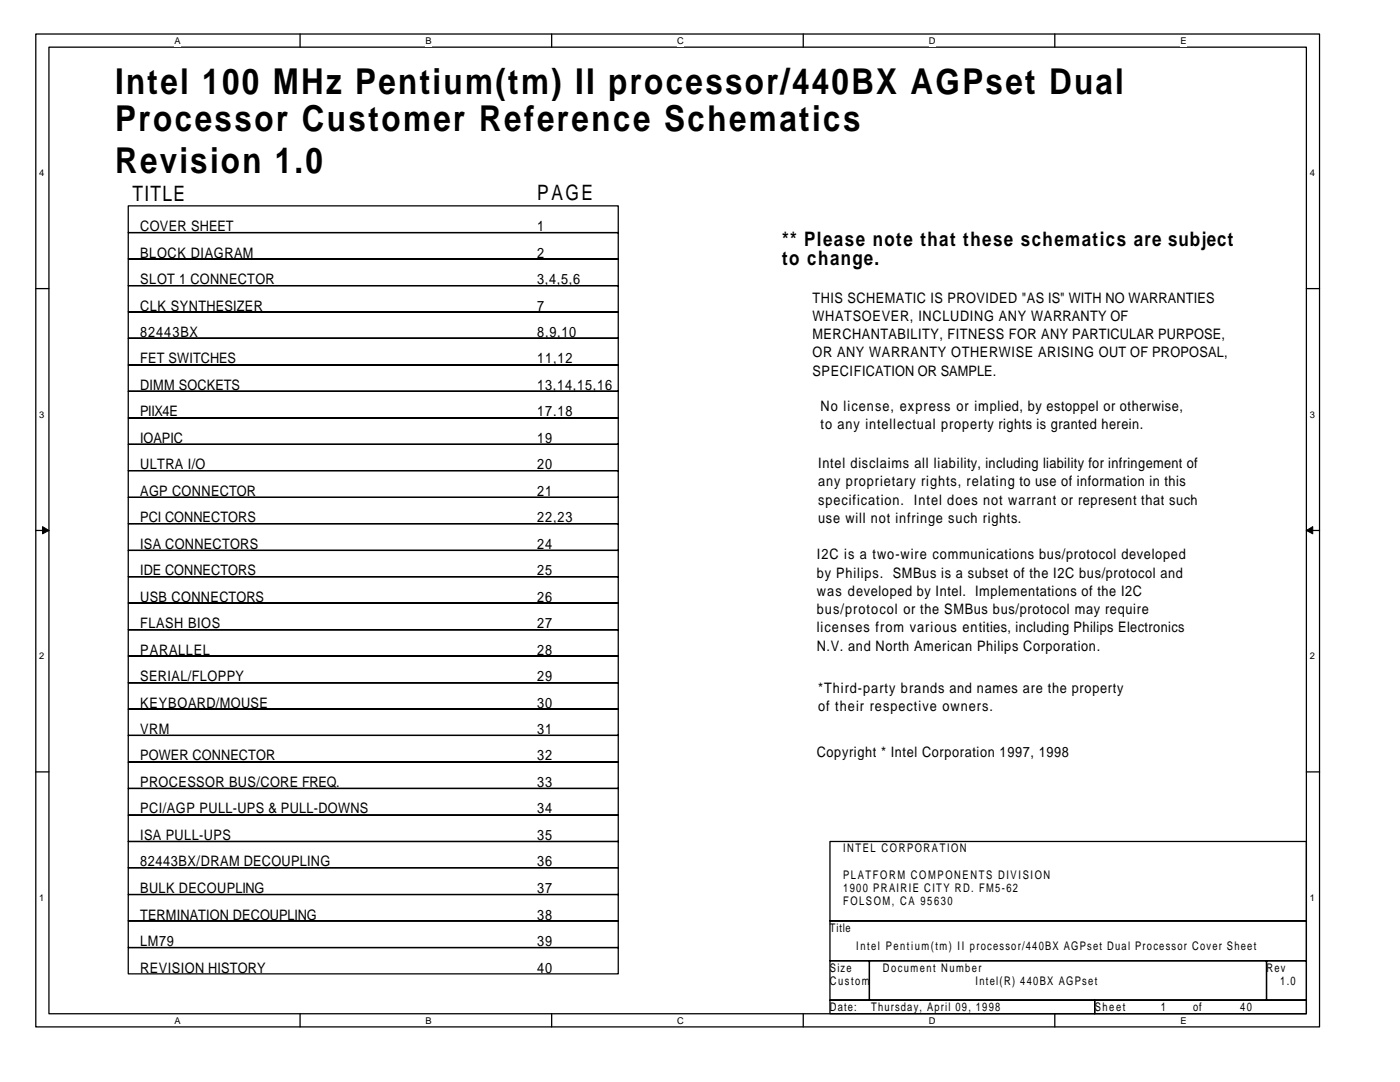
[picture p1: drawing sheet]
<svg xmlns="http://www.w3.org/2000/svg" width="279mm" height="216mm" viewBox="0 0 279 216" stroke-linecap="round" stroke-linejoin="round" font-family="sans-serif">
<defs><g id="words">
<g font-size="7.1">
<text x="23" y="18.7">Intel 100 MHz Pentium(tm) II processor/440BX AGPset Dual</text>
<text x="23" y="26.1">Processor Customer Reference Schematics</text>
<text x="23" y="34.5">Revision 1.0</text>
</g>
<g font-size="4.2">
<text x="26.4" y="40.2">TITLE</text>
<text x="107.2" y="39.9">PAGE</text>
</g>
<g font-size="4">
<text x="156.1" y="49">** Please note that these schematics are subject</text>
<text x="156.1" y="52.8">to change.</text>
</g>
<g font-size="2.9">
<text x="28" y="46.1">COVER SHEET</text>
<text x="107.2" y="46.1">1</text>
<text x="28" y="51.4">BLOCK DIAGRAM</text>
<text x="107.2" y="51.4">2</text>
<text x="28" y="56.6">SLOT 1 CONNECTOR</text>
<text x="107.2" y="56.6">3,4,5,6</text>
<text x="28" y="62">CLK SYNTHESIZER</text>
<text x="107.2" y="62">7</text>
<text x="162.2" y="60.4">THIS SCHEMATIC IS PROVIDED &quot;AS IS&quot; WITH NO WARRANTIES</text>
<text x="162.2" y="64">WHATSOEVER, INCLUDING ANY WARRANTY OF</text>
<text x="28" y="67.2">82443BX</text>
<text x="107.2" y="67.2">8,9,10</text>
<text x="162.2" y="67.7">MERCHANTABILITY, FITNESS FOR ANY PARTICULAR PURPOSE,</text>
<text x="162.2" y="71.3">OR ANY WARRANTY OTHERWISE ARISING OUT OF PROPOSAL,</text>
<text x="28" y="72.5">FET SWITCHES</text>
<text x="28" y="77.8">DIMM SOCKETS</text>
<text x="107.2" y="72.5">11,12</text>
<text x="107.2" y="77.8">13,14,15,16</text>
<text x="162.2" y="74.9">SPECIFICATION OR SAMPLE.</text>
<text x="28" y="83.1">PIIX4E</text>
<text x="107.2" y="83.1">17.18</text>
<text x="163.8" y="82">No license, express or implied, by estoppel or otherwise,</text>
<text x="28" y="88.4">IOAPIC</text>
<text x="107.2" y="88.4">19</text>
<text x="163.8" y="85.7">to any intellectual property rights is granted herein.</text>
<text x="28" y="93.6">ULTRA I/O</text>
<text x="107.2" y="93.6">20</text>
<text x="163.3" y="93.4">Intel disclaims all liability, including liability for infringement of</text>
<text x="28" y="98.9">AGP CONNECTOR</text>
<text x="107.2" y="98.9">21</text>
<text x="163.3" y="97">any proprietary rights, relating to use of information in this</text>
<text x="163.3" y="100.7">specification. Intel does not warrant or represent that such</text>
<text x="28" y="104.2">PCI CONNECTORS</text>
<text x="107.2" y="104.2">22,23</text>
<text x="163.3" y="104.3">use will not infringe such rights.</text>
<text x="28" y="109.5">ISA CONNECTORS</text>
<text x="107.2" y="109.5">24</text>
<text x="163" y="111.6">I2C is a two-wire communications bus/protocol developed</text>
<text x="28" y="114.8">IDE CONNECTORS</text>
<text x="107.2" y="114.8">25</text>
<text x="163" y="115.2">by Philips. SMBus is a subset of the I2C bus/protocol and</text>
<text x="163" y="118.9">was developed by Intel. Implementations of the I2C</text>
<text x="28" y="120.1">USB CONNECTORS</text>
<text x="28" y="125.3">FLASH BIOS</text>
<text x="107.2" y="125.3">27</text>
<text x="107.2" y="120.1">26</text>
<text x="163" y="122.5">bus/protocol or the SMBus bus/protocol may require</text>
<text x="28" y="130.6">PARALLEL</text>
<text x="107.2" y="130.6">28</text>
<text x="163" y="126.2">licenses from various entities, including Philips Electronics</text>
<text x="163" y="129.8">N.V. and North American Philips Corporation.</text>
<text x="28" y="135.9">SERIAL/FLOPPY</text>
<text x="107.2" y="135.9">29</text>
<text x="28" y="141.2">KEYBOARD/MOUSE</text>
<text x="107.2" y="141.2">30</text>
<text x="163.3" y="138.3">*Third-party brands and names are the property</text>
<text x="163.3" y="141.9">of their respective owners.</text>
<text x="28" y="146.5">VRM</text>
<text x="107.2" y="146.5">31</text>
<text x="28" y="151.7">POWER CONNECTOR</text>
<text x="107.2" y="151.7">32</text>
<text x="163" y="151">Copyright * Intel Corporation 1997, 1998</text>
<text x="28" y="157.1">PROCESSOR BUS/CORE FREQ.</text>
<text x="107.2" y="157.1">33</text>
<text x="28" y="162.3">PCI/AGP PULL-UPS &amp; PULL-DOWNS</text>
<text x="28" y="167.6">ISA PULL-UPS</text>
<text x="107.2" y="162.3">34</text>
<text x="107.2" y="167.6">35</text>
<text x="28" y="172.9">82443BX/DRAM DECOUPLING</text>
<text x="107.2" y="172.9">36</text>
<text x="28" y="178.1">BULK DECOUPLING</text>
<text x="107.2" y="178.1">37</text>
<text x="28" y="183.5">TERMINATION DECOUPLING</text>
<text x="107.2" y="183.5">38</text>
<text x="28" y="188.7">LM79</text>
<text x="107.2" y="188.7">39</text>
<text x="28" y="194.1">REVISION HISTORY</text>
<text x="107.2" y="194.1">40</text>
</g>
<g font-size="2.4">
<text x="168.3" y="170.1">INTEL CORPORATION</text>
<text x="168.3" y="175.3">PLATFORM COMPONENTS DIVISION</text>
<text x="168.3" y="178">1900 PRAIRIE CITY RD. FM5-62</text>
<text x="165.6" y="185.9">Title</text>
<text x="168.3" y="180.6">FOLSOM, CA 95630</text>
<text x="170.9" y="189.6">Intel Pentium(tm) II processor/440BX AGPset Dual Processor Cover Sheet</text>
<text x="165.6" y="196.5">Custom</text>
<text x="165.6" y="193.9">Size</text>
<text x="176.2" y="193.9">Document Number</text>
<text x="194.7" y="196.5">Intel(R) 440BX AGPset</text>
<text x="252.8" y="193.9">Rev</text>
<text x="255.5" y="196.5">1.0</text>
<text x="165.6" y="201.7">Date:</text>
<text x="173.8" y="201.7">Thursday, April 09, 1998</text>
<text x="218.5" y="201.7">Sheet</text>
<text x="231.7" y="201.7">1</text>
<text x="238.1" y="201.7">of</text>
<text x="247.5" y="201.7">40</text>
</g>
<g font-size="1.9">
<text x="34.8" y="8.8">A</text>
<text x="84.9" y="8.8">B</text>
<text x="135.2" y="8.8">C</text>
<text x="185.4" y="8.8">D</text>
<text x="235.6" y="8.8">E</text>
<text x="7.8" y="35.2">4</text>
<text x="261.4" y="35.2">4</text>
<text x="7.8" y="83.3">3</text>
<text x="261.4" y="83.3">3</text>
<text x="7.8" y="131.6">2</text>
<text x="261.4" y="131.6">2</text>
<text x="7.8" y="179.8">1</text>
<text x="261.4" y="179.8">1</text>
<text x="34.8" y="204.3">A</text>
<text x="84.9" y="204.3">B</text>
<text x="135.2" y="204.3">C</text>
<text x="185.4" y="204.3">D</text>
<text x="235.6" y="204.3">E</text>
</g>
</g></defs>
<path d="M7.1 6.8h256.2v198.1h-256.2zM9.8 9.4h250.9v192.9h-250.9z" fill="none" stroke="#000" stroke-width=".25"/>
<g fill="#fff">
<path d="M34.8 7.1h1.3v2.1h-1.3z"/>
<path d="M34.8 202.6h1.3v2.1h-1.3z"/>
</g>
<path d="M59.9 6.8v2.6M59.9 202.3v2.6" fill="none" stroke="#000" stroke-width=".25"/>
<g fill="#fff">
<path d="M84.9 7.1h1.3v2.1h-1.3z"/>
<path d="M84.9 202.6h1.3v2.1h-1.3z"/>
</g>
<path d="M110.1 6.8v2.6M110.1 202.3v2.6" fill="none" stroke="#000" stroke-width=".25"/>
<g fill="#fff">
<path d="M135.2 7.1h1.3v2.1h-1.3z"/>
<path d="M135.2 202.6h1.3v2.1h-1.3z"/>
</g>
<path d="M160.3 6.8v2.6M160.3 202.3v2.6" fill="none" stroke="#000" stroke-width=".25"/>
<g fill="#fff">
<path d="M185.4 7.1h1.3v2.1h-1.3z"/>
<path d="M185.4 202.6h1.3v2.1h-1.3z"/>
</g>
<path d="M210.5 6.8v2.6M210.5 202.3v2.6" fill="none" stroke="#000" stroke-width=".25"/>
<g fill="#fff">
<path d="M235.6 7.1h1.2v2.1h-1.2z"/>
<path d="M235.6 202.6h1.2v2.1h-1.2z"/>
<path d="M7.8 33.5h1v2.1h-1z"/>
<path d="M261.4 33.5h1v2.1h-1z"/>
<path d="M7.8 81.6h1v2.1h-1z"/>
<path d="M261.4 81.6h1v2.1h-1z"/>
</g>
<path d="M7.1 57.6h2.7M260.7 57.6h2.6" fill="none" stroke="#000" stroke-width=".25"/>
<g fill="#fff">
<path d="M7.8 129.9h1v2.1h-1z"/>
<path d="M261.4 129.9h1v2.1h-1z"/>
</g>
<path d="M7.1 105.8h2.7M260.7 105.8h2.6" fill="none" stroke="#000" stroke-width=".25"/>
<g fill="#000" stroke="#000" stroke-width=".2">
<path d="M8.5 105.1l1.3 .7-1.3 .7z" fill-rule="evenodd"/>
<path d="M260.7 105.8l1.3-.7v1.4z" fill-rule="evenodd"/>
</g>
<g fill="#fff">
<path d="M7.8 178.1h1v2.1h-1z"/>
<path d="M261.4 178.1h1v2.1h-1z"/>
</g>
<g fill="none" stroke="#000" stroke-width=".25">
<path d="M25.6 41.1h97.8v5.3h-97.8zM25.6 46.4h97.8v5.3h-97.8zM25.6 51.7h97.8v5.3h-97.8zM25.6 57h97.8v5.2h-97.8zM25.6 62.2h97.8v5.3h-97.8zM25.6 67.5h97.8v5.3h-97.8zM25.6 72.8h97.8v5.3h-97.8zM25.6 78.1h97.8v5.3h-97.8zM25.6 83.4h97.8v5.3h-97.8zM25.6 88.7h97.8v5.2h-97.8zM25.6 93.9h97.8v5.3h-97.8zM25.6 99.2h97.8v5.3h-97.8z"/>
<path d="M25.6 104.5h97.8v5.3h-97.8zM25.6 109.8h97.8v5.3h-97.8zM25.6 115.1h97.8v5.2h-97.8zM25.6 120.3h97.8v5.4h-97.8zM25.6 125.7h97.8v5.2h-97.8zM25.6 130.9h97.8v5.3h-97.8zM25.6 136.2h97.8v5.3h-97.8zM7.1 154h2.7M25.6 141.5h97.8v5.2h-97.8zM25.6 146.7h97.8v5.4h-97.8zM25.6 152.1h97.8v5.2h-97.8zM25.6 157.3h97.8v5.4h-97.8z"/>
<path d="M260.7 154h2.6M25.6 162.7h97.8v5.2h-97.8zM25.6 173.2h97.8v5.3h-97.8zM25.6 178.5h97.8v5.2h-97.8zM25.6 167.9h97.8v5.3h-97.8zM165.6 167.9h95.1v15.8h-95.1zM25.6 183.7h97.8v5.4h-97.8zM25.6 189.1h97.8v5.2h-97.8zM165.6 183.7h95.1v8h-95.1zM165.6 191.7h7.9v7.9h-7.9zM165.6 199.6h52.9v2.7h-52.9zM173.5 191.7h79.3v7.9h-79.3z"/>
<path d="M218.5 199.6h42.2v2.7h-42.2zM252.8 191.7h7.9v7.9h-7.9z"/>
</g>
<use href="#words"/>
</svg>
